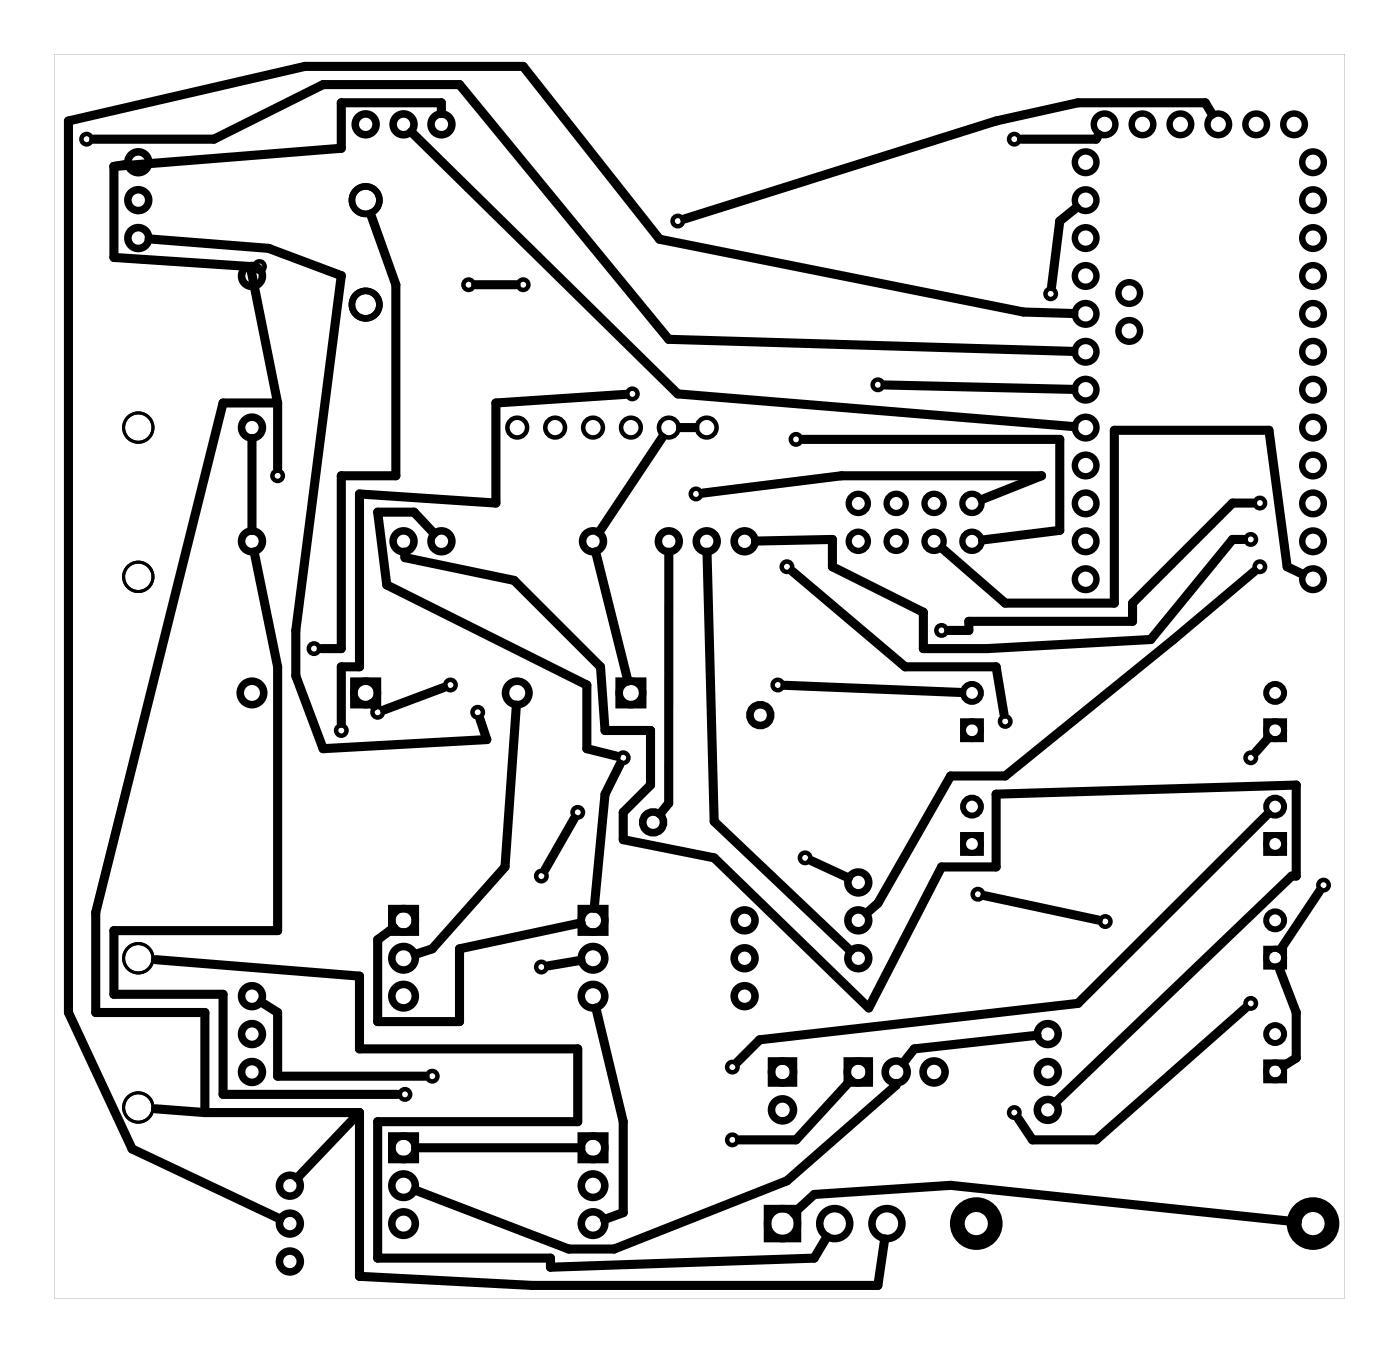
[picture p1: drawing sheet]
<svg xmlns="http://www.w3.org/2000/svg" width="94mm" height="91mm" viewBox="0 0 94 91" stroke-linecap="round" stroke-linejoin="round" font-family="sans-serif">
<path d="M3.6 3.6v83.4h86.5v-83.4zM3.6 3.6h86.5v83.4h-86.5z" fill="#000"/>
<g fill="none" stroke="#000" stroke-width=".43">
<circle cx="72.8" cy="10.9" r=".72"/>
<circle cx="72.8" cy="18.5" r=".72"/>
<circle cx="72.8" cy="13.4" r=".72"/>
<circle cx="72.8" cy="16" r=".72"/>
<circle cx="74" cy="8.3" r=".72"/>
<circle cx="75.7" cy="19.6" r=".72"/>
<circle cx="76.6" cy="8.3" r=".72"/>
<circle cx="79.1" cy="8.3" r=".72"/>
<circle cx="81.7" cy="8.3" r=".72"/>
<circle cx="84.2" cy="8.3" r=".72"/>
<circle cx="86.7" cy="8.3" r=".72"/>
<circle cx="88" cy="10.9" r=".72"/>
<circle cx="88" cy="18.5" r=".72"/>
<circle cx="88" cy="13.4" r=".72"/>
<circle cx="88" cy="16" r=".72"/>
<circle cx="72.8" cy="33.7" r=".72"/>
<circle cx="72.8" cy="38.8" r=".72"/>
<circle cx="72.8" cy="31.2" r=".72"/>
<circle cx="72.8" cy="36.3" r=".72"/>
<circle cx="72.8" cy="28.7" r=".72"/>
<circle cx="72.8" cy="26.1" r=".72"/>
<circle cx="72.8" cy="21" r=".72"/>
<circle cx="72.8" cy="23.6" r=".72"/>
<circle cx="75.7" cy="22.2" r=".72"/>
<circle cx="88" cy="36.3" r=".72"/>
<circle cx="88" cy="33.7" r=".72"/>
<circle cx="88" cy="38.8" r=".72"/>
<circle cx="88" cy="31.2" r=".72"/>
<circle cx="88" cy="28.7" r=".72"/>
<circle cx="88" cy="26.1" r=".72"/>
<circle cx="88" cy="21" r=".72"/>
<circle cx="88" cy="23.6" r=".72"/>
</g>
<g fill="none" stroke="#000" stroke-width=".3">
<circle cx="5.8" cy="9.3" r=".35"/>
<circle cx="17.4" cy="17.9" r=".35"/>
<circle cx="31.4" cy="19.1" r=".35"/>
<circle cx="35.1" cy="19.1" r=".35"/>
<circle cx="45.4" cy="14.8" r=".35"/>
<circle cx="68" cy="9.3" r=".35"/>
<circle cx="70.4" cy="19.7" r=".35"/>
<circle cx="18.6" cy="31.9" r=".35"/>
<circle cx="34.7" cy="28.7" r=".66"/>
<circle cx="37.2" cy="28.7" r=".66"/>
<circle cx="39.7" cy="28.7" r=".66"/>
<circle cx="42.3" cy="28.7" r=".66"/>
<circle cx="42.4" cy="26.4" r=".35"/>
<circle cx="44.8" cy="28.7" r=".66"/>
<circle cx="46.7" cy="33.1" r=".35"/>
<circle cx="47.4" cy="28.7" r=".66"/>
<circle cx="52.7" cy="38" r=".35"/>
<circle cx="53.4" cy="29.4" r=".35"/>
<circle cx="58.8" cy="25.8" r=".35"/>
<circle cx="83.8" cy="36.1" r=".35"/>
<circle cx="84.4" cy="33.7" r=".35"/>
<circle cx="84.4" cy="38" r=".35"/>
<circle cx="21" cy="43.5" r=".35"/>
<circle cx="22.9" cy="48.9" r=".35"/>
<circle cx="25.3" cy="47.7" r=".35"/>
<circle cx="30.2" cy="45.9" r=".35"/>
<circle cx="32" cy="47.7" r=".35"/>
<circle cx="36.3" cy="58.7" r=".35"/>
<circle cx="38.7" cy="54.4" r=".35"/>
<circle cx="41.8" cy="50.8" r=".35"/>
<circle cx="52.1" cy="45.9" r=".35"/>
<circle cx="54" cy="57.5" r=".35"/>
<circle cx="63.1" cy="42.2" r=".35"/>
<circle cx="65.5" cy="59.9" r=".35"/>
<circle cx="67.4" cy="48.3" r=".35"/>
<circle cx="83.8" cy="50.8" r=".35"/>
<circle cx="88.7" cy="59.3" r=".35"/>
<circle cx="27.1" cy="73.3" r=".35"/>
<circle cx="29" cy="72.1" r=".35"/>
<circle cx="36.3" cy="64.8" r=".35"/>
<circle cx="49.1" cy="71.5" r=".35"/>
<circle cx="49.1" cy="76.4" r=".35"/>
<circle cx="68" cy="74.6" r=".35"/>
<circle cx="74.1" cy="61.8" r=".35"/>
<circle cx="83.8" cy="67.2" r=".35"/>
</g>
<g fill="none" stroke="#000" stroke-width=".51">
<path d="M23.7 45.6h1.6v1.6h-1.6zM41.5 45.6h1.6v1.6h-1.6zM26.3 60.9h1.5v1.6h-1.5zM26.3 76.1h1.5v1.6h-1.5zM39 60.9h1.5v1.6h-1.5zM39 76.1h1.5v1.6h-1.5zM51.7 71.1h1.5v1.5h-1.5zM56.8 71.1h1.5v1.5h-1.5zM51.4 81h2.1v2h-2.1z"/>
<circle cx="9.3" cy="13.4" r=".7"/>
<circle cx="9.3" cy="16" r=".7"/>
<circle cx="9.3" cy="10.9" r=".7"/>
<circle cx="16.9" cy="18.5" r=".7"/>
<circle cx="24.5" cy="8.3" r=".7"/>
<circle cx="27" cy="8.3" r=".7"/>
<circle cx="29.6" cy="8.3" r=".7"/>
<circle cx="16.9" cy="36.3" r=".7"/>
<circle cx="16.9" cy="28.7" r=".7"/>
<circle cx="27" cy="36.3" r=".7"/>
<circle cx="29.6" cy="36.3" r=".7"/>
<circle cx="39.7" cy="36.3" r=".7"/>
<circle cx="44.8" cy="36.3" r=".7"/>
<circle cx="47.4" cy="36.3" r=".7"/>
<circle cx="49.9" cy="36.3" r=".7"/>
<circle cx="16.9" cy="46.4" r=".79"/>
<circle cx="24.5" cy="46.4" r=".79"/>
<circle cx="34.7" cy="46.4" r=".79"/>
<circle cx="42.3" cy="46.4" r=".79"/>
<circle cx="43.8" cy="55.1" r=".7"/>
<circle cx="51" cy="47.9" r=".7"/>
<circle cx="57.5" cy="59.1" r=".7"/>
<circle cx="16.9" cy="69.3" r=".7"/>
<circle cx="16.9" cy="71.8" r=".7"/>
<circle cx="16.9" cy="66.8" r=".7"/>
<circle cx="19.4" cy="79.5" r=".7"/>
<circle cx="27" cy="66.8" r=".79"/>
<circle cx="27" cy="64.2" r=".79"/>
<circle cx="27" cy="79.5" r=".79"/>
<circle cx="27" cy="61.7" r=".79"/>
<circle cx="27" cy="76.9" r=".79"/>
<circle cx="39.7" cy="66.8" r=".79"/>
<circle cx="39.7" cy="79.5" r=".79"/>
<circle cx="39.7" cy="64.2" r=".79"/>
<circle cx="39.7" cy="76.9" r=".79"/>
<circle cx="39.7" cy="61.7" r=".79"/>
<circle cx="49.9" cy="66.8" r=".7"/>
<circle cx="49.9" cy="64.2" r=".7"/>
<circle cx="49.9" cy="61.7" r=".7"/>
<circle cx="52.4" cy="71.8" r=".74"/>
<circle cx="52.4" cy="74.4" r=".74"/>
<circle cx="57.5" cy="61.7" r=".7"/>
<circle cx="57.5" cy="64.2" r=".7"/>
<circle cx="57.5" cy="71.8" r=".74"/>
<circle cx="60.1" cy="71.8" r=".74"/>
<circle cx="62.6" cy="71.8" r=".74"/>
<circle cx="70.2" cy="71.8" r=".7"/>
<circle cx="70.2" cy="74.4" r=".7"/>
<circle cx="70.2" cy="69.3" r=".7"/>
<circle cx="19.4" cy="84.5" r=".7"/>
<circle cx="19.4" cy="82" r=".7"/>
<circle cx="27" cy="82" r=".79"/>
<circle cx="39.7" cy="82" r=".79"/>
<circle cx="52.4" cy="82" r="1"/>
<circle cx="55.9" cy="82" r="1"/>
<circle cx="59.4" cy="82" r="1"/>
</g>
<g fill="none" stroke="#000" stroke-width=".44">
<circle cx="24.5" cy="13.4" r=".92"/>
<circle cx="24.5" cy="20.4" r=".92"/>
</g>
<g fill="none" stroke="#000" stroke-width=".42">
<circle cx="57.5" cy="33.7" r=".64"/>
<circle cx="57.5" cy="36.3" r=".64"/>
<circle cx="60.1" cy="33.7" r=".64"/>
<circle cx="60.1" cy="36.3" r=".64"/>
<circle cx="62.6" cy="33.7" r=".64"/>
<circle cx="62.6" cy="36.3" r=".64"/>
<circle cx="65.1" cy="33.7" r=".64"/>
<circle cx="65.1" cy="36.3" r=".64"/>
</g>
<g fill="none" stroke="#000" stroke-width=".99" stroke-linecap="butt">
<circle cx="65.4" cy="82" r="1.27"/>
<circle cx="88" cy="82" r="1.27"/>
</g>
<g fill="none" stroke="#000" stroke-width=".4">
<path d="M64.5 48.3h1.2v1.2h-1.2zM64.5 56h1.2v1.2h-1.2zM84.9 56h1.2v1.2h-1.2zM84.9 48.3h1.2v1.2h-1.2zM84.9 63.6h1.2v1.2h-1.2zM84.9 71.2h1.2v1.2h-1.2z"/>
<circle cx="65.1" cy="46.4" r=".6"/>
<circle cx="65.1" cy="54.1" r=".6"/>
<circle cx="65.1" cy="48.9" r=".6"/>
<circle cx="65.1" cy="56.6" r=".6"/>
<circle cx="85.5" cy="54.1" r=".6"/>
<circle cx="85.5" cy="46.4" r=".6"/>
<circle cx="85.5" cy="56.6" r=".6"/>
<circle cx="85.5" cy="48.9" r=".6"/>
<circle cx="85.5" cy="61.7" r=".6"/>
<circle cx="85.5" cy="69.3" r=".6"/>
<circle cx="85.5" cy="71.8" r=".6"/>
<circle cx="85.5" cy="64.2" r=".6"/>
</g>
<g fill="none" stroke="#000" stroke-width=".2">
<circle cx="9.3" cy="28.7" r=".98"/>
<circle cx="9.3" cy="38.7" r=".98"/>
<circle cx="9.3" cy="64.2" r=".98"/>
<circle cx="9.3" cy="74.2" r=".98"/>
</g>
<g fill="none" stroke="#000" stroke-width=".61">
<path d="M6.3 9.3h8l7.4-3.6h9.1l14 17 27.2 .8M7.6 11.2v6.1l9.2 .6M8.6 11l-1 .2M10 16l8 .6 4.9 1.9-3.1 23.7v3.1l1.9 4.9 10.9-.6-.4-1.4M16.8 17.9l1.8 9.1M16.8 17.9h.1M24.8 14.3l1.7 4.8v12.8h-3.6v11.6h-1.4M27.6 8.8l17.8 17.6 26.6 2.2M29.6 7.6v-.7h-6.7v3l-15.3 1.3M31.9 19.1h2.7M72.2 13.9l-1.2 .9-.5 4.4M73.6 9l-.1 .3h-5"/>
<path d="M81.3 7.7l-.5-.8h-8.5l-5.5 1.2-20.9 6.6M16.9 29.4v6.1M17 37l1.6 7.7v17.7h-11v4.2h7.4v6.7h11.7M18.6 27v4.4M18.6 27h-3.6l-8.6 34.1v6.7h7.3v6.8M27.1 37v.4l7.4 1.5 5.7 5.8 .4 4.3h3v3.6l-1.8 1.8v1.9l6.1 1.2 10.3 10 4.9-9.4h3.7v-4.9l20.1-.6v6.1h-.3l-15.8 15.2M29.1 35.7l-1.3-1.4h-2.5l.6 4.9 13.4 6.7v4.3l2 .5M39.9 37l2.2 8.6M41.9 26.4l-8.7 .6v6.7l-9.1-.6v11.6h-1.2v3.8M44.4 29.3l-4.2 6.4M44.8 37v16.8l-.6 .7M45.6 28.7h1"/>
<path d="M47.1 33l9.3-1.1h13.4l-4 1.6M47.4 37l.5 18 9.1 8.7M53.1 38.3l7.6 6.4h6.1l.5 3.2M53.8 29.4h17.2v6.1l-5.1 .7M59.3 25.8l12.7 .3M63.1 36.7l4.3 3.7h7.3v-11.6h10.4l1.2 9.2 1 .5M72 21l-3.4-.1-24.4-4.9-9.1-11.6h-14.7l-15.8 3.7v59.7l4.3 9.2 9.9 4.7M83.4 36.1h-.8l-5.5 6.8-10.9 .6h-4.3v-2.5l-6.1-3v-1.9l-5.2 .2M84 33.7h-1.4l-6.7 6.7v1.2h-11v.6h-1.3M84.1 38.3l-5.4 4.6-11.3 9.1h-3.7l-4.9 8.5-.7 .7M24.9 47.1l.2 .2M29.7 46.1l-3.9 1.5"/>
<path d="M34.6 47.2l-.8 10.9-4.8 5.5-1.2 .4M38.5 54.9l-2 3.4M41.6 51.2l-1 2-.8 7.7M52.6 45.9l11.9 .5M54.4 57.7l2.5 1.1M85 54.5l-12.7 12.7-21.4 2.5-1.5 1.5M85 49.4l-.8 1M88.4 59.7l-2.6 3.9M10.4 64.3l13.7 1.1v4.9h14.6v4.9h-13.4v9.1h11.6v.6l17.7-.6 .8-1.4M10.4 74.3l3.3 .3M13.7 74.6h10.4M17.5 67.1l1.1 .7v4.3h9.9"/>
<path d="M24.1 74.6v10.9l11.6 .6h23.1l.5-3.1M24.1 74.6l-4.2 4.3M27.9 76.9h11M38.9 64.3l-2.1 .4M39 61.8l-8.2 1.8v4.9h-5.5v-5.5l1.1-.8M39.9 67.5l1.9 7.7v6.1l-1.3 .4M57 72.4l-3.6 4h-3.8M60.1 72.6v.1l-7.4 6.4-11.5 4.6h-3.1l-10.3-4M66 60l7.6 1.7M69.5 69.4l-8.2 .9-.8 .9M83.5 67.6l-10 8.8h-4.3l-.9-1.4M85.7 64.8l1.2 3v3.1l-.9 .5"/>
<path d="M53.2 81.3l1.4-1.3 9.1-.6 23.3 2.5"/>
</g>
</svg>
